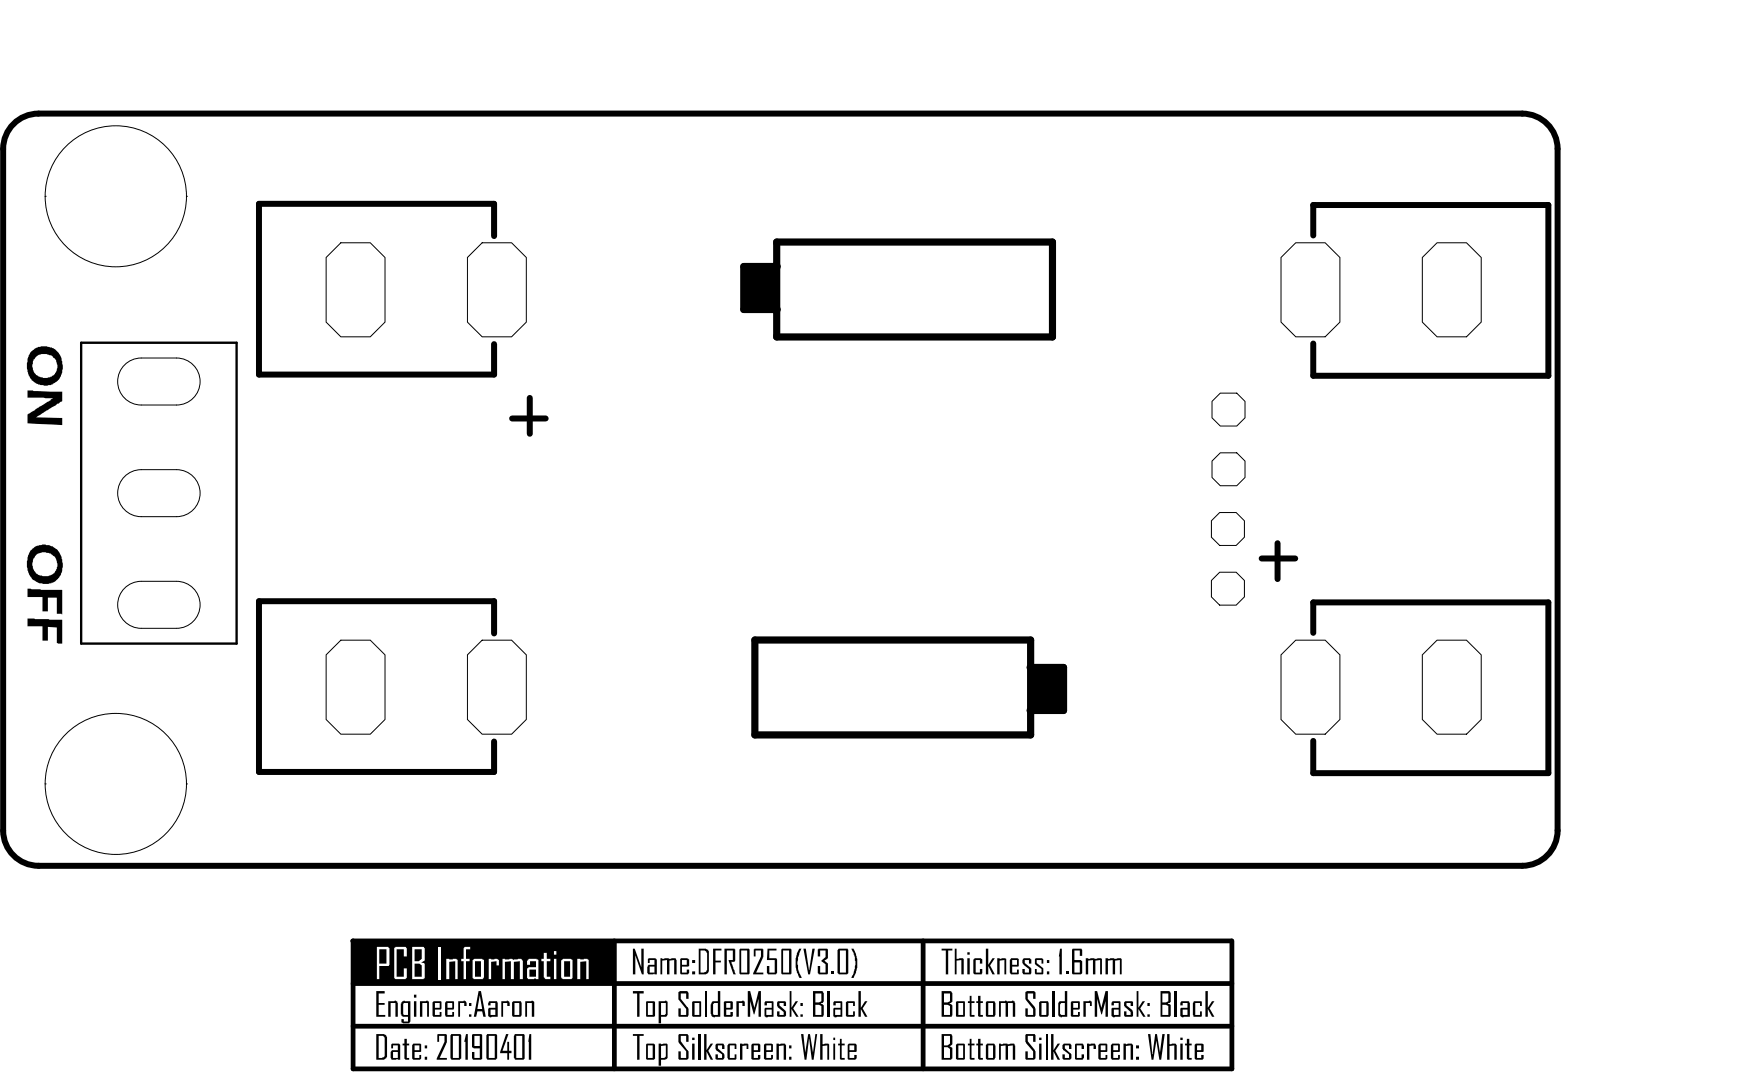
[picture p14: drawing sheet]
<svg xmlns="http://www.w3.org/2000/svg" width="124mm" height="76mm" viewBox="0 0 124 76" stroke-linecap="round" stroke-linejoin="round" font-family="sans-serif">
<g fill="none" stroke="#000" stroke-width=".07">
<path d="M3.2 13.9h.1M3.2 13.9a5 5 0 0 0 5 4.9 5 5 0 0 0 5-4.9M3.2 13.9a5 5 0 0 1 5-5 5 5 0 0 1 5 5M13.2 13.9h.1M23 18.2l1-1.1h2.1l1.1 1.1v4.5l-1.1 1.1h-2.1l-1-1.1zM33 18.2l1-1.1h2.1l1 1.1v4.5l-1 1.1h-2.1l-1-1.1zM90.4 18.2l1-1.1h2.1l1 1.1v4.5l-1 1.1h-2.1l-1-1.1zM100.4 18.2l1-1.1h2.1l1 1.1v4.5l-1 1.1h-2.1l-1-1.1zM8.8 25.7l.7-.4h.5h2.5a1.66 1.66 0 0 1 1.6 1.6 1.66 1.66 0 0 1-1.6 1.7h-2.5a1.66 1.66 0 0 1-1.6-1 1.66 1.66 0 0 1 .4-1.9zM8.8 33.6l.7-.4 .5-.1h2.5a1.66 1.66 0 0 1 1.6 1.7 1.66 1.66 0 0 1-1.6 1.7h-2.5a1.66 1.66 0 0 1-1.6-1.1 1.66 1.66 0 0 1 .4-1.8zM85.5 36.7l.6-.5h1.1l.6 .5v1.2l-.6 .6h-1.1l-.6-.6zM85.5 32.5l.6-.6h1.2l.5 .6v1.2l-.5 .6h-1.2l-.6-.6z"/>
<path d="M85.5 28.3l.6-.6h1.2l.5 .6v1.2l-.5 .6h-1.2l-.6-.6zM3.2 55.3h.1M3.2 55.3a5 5 0 0 0 5 5 5 5 0 0 0 5-5M3.2 55.3a5 5 0 0 1 5-5 5 5 0 0 1 5 5M8.8 41.5l.7-.4 .5-.1h2.5a1.66 1.66 0 0 1 1.6 1.7 1.66 1.66 0 0 1-1.6 1.6h-2.5a1.66 1.66 0 0 1-1.6-1 1.66 1.66 0 0 1 .4-1.8zM13.2 55.3h.1M23 46.2l1-1h2.1l1.1 1v4.6l-1.1 1h-2.1l-1-1zM33 46.2l1-1h2.1l1 1v4.6l-1 1h-2.1l-1-1zM85.5 41l.6-.6h1.1l.6 .6v1.1l-.6 .6h-1.1l-.6-.6zM90.4 46.2l1-1h2.1l1 1v4.6l-1 1h-2.1l-1-1zM100.4 46.2l1-1h2.1l1 1v4.6l-1 1h-2.1l-1-1z"/>
</g>
<path d="M34.9 16.7v-2.3h-16.6v12h16.6v-2.1M92.7 16.6v-2.1h16.5v12h-16.5v-2.3M36.1 29.5h2.4M37.4 28.1v2.5M89 39.4h2.4M90.1 38.3v2.6M34.9 44.7v-2.3h-16.6v12.1h16.6v-2.2M92.7 44.7v-2.2h16.5v12.1h-16.5v-2.3" fill="none" stroke="#000" stroke-width=".42"/>
<path d="M54.8 17.1h19.5v6.7h-19.5zM54.8 18.8h-2.3v3h2.3M53.3 45.2h19.4v6.7h-19.4zM72.7 47.1h2.3v3h-2.3" fill="none" stroke="#000" stroke-width=".51"/>
<path d="M5.7 24.2h11v21.2h-11z" fill="none" stroke="#000" stroke-width=".17"/>
<g fill="#000">
<path d="M52.5 18.8h2.2v3h-2.2z" fill-rule="evenodd"/>
<path d="M72.8 47.1h2.2v3h-2.2z" fill-rule="evenodd"/>
<path d="M24.9 66.5h18.3v2.9h-18.3z" fill-rule="evenodd"/>
</g>
<g fill="#000">
<path d="M1.9 27.6h2.5v.2a.54 .54 0 0 1-.4 .7l-1.5 .9 1.7 .1a.21 .21 0 0 1 .2 .1 .21 .21 0 0 1 0 .2v.2l-2.5-.1v-.2a.48 .48 0 0 1 .3-.6l1.6-1h-1.9zM1.9 41.5l2.5 .1v1.7h-.4v-1.1h-.6v.9h-.1a.2 .2 0 0 1-.3 0 .2 .2 0 0 1 0-.3v-.7h-1.1zM1.9 43.6l2.5 .1v1.7h-.4v-1.1l-.6-.1v1h-.2a.21 .21 0 0 1-.2-.1 .21 .21 0 0 1 0-.2v-.7h-1.1zM26.5 69.9h.6v.2h-.4v.7h.4v.1h-.4v.7h.5v.1h-.7zM27.4 70.6h.6l.1 1.1h-.2v-.9h-.3v.9h-.2zM28.5 73.3h.2v.3h.2v.2h-.2v.8h.2v.2h-.3l-.1-.1v-.9h-.1v-.2h.1zM29.6 70.6h.4a.15 .15 0 0 1 .2 0 .15 .15 0 0 1 .1 .2v.9h-.2v-.9h-.3v.9h-.2zM30.9 73h.6v.5l-.5 1.1h.5v.2h-.7l.6-1.3v-.4h-.4v.4h-.1zM32.3 70.6h.5l.1 .1v.3h-.1v-.2h-.3v.9h-.2zM32.9 73h.1v1.8h-.2v-1.3zM35.4 70.6h.4l.2 .1v.3h-.2v-.2h-.3v.9h-.1zM35.7 73h.2l-.4 1.1h.3v-.6h.1v.6h.2v.2h-.2v.5h-.1v-.5h-.5z"/>
<path d="M37.4 73h.1v1.8h-.2v-1.3zM37.1 70.6h.5l.1 .1v1h-.2v-.9h-.3v.9h-.1zM44.7 73h.7v.1h-.3v1.7h-.1v-1.7h-.3zM44.7 69.9h.7v.2h-.3v1.6h-.1v-1.6h-.3zM44.7 66.9h.1l.4 1.3v-1.3h.2v1.8h-.1l-.5-1.3v1.3h-.1zM46.6 67.6h1.1v.1v1h-.1v-1l-.4 .1v.9h-.1v-1l-.4 .1v.9h-.1zM47.9 73h.6h.1v.5h-.2v-.4h-.4v.4l.6 .7v.5l-.1 .1-.6-.1v-.5h.1v.4h.4v-.4l-.5-.7zM47.9 70v-.1h.6l.1 .2v.4h-.2v-.4h-.4v.4l.6 .6-.1 .6h-.6v-.6h.1v.5h.4v-.4l-.5-.7zM49.3 73h.1v1.8h-.1zM49.8 69.9h.1v1.8h-.1zM49.7 73h.1v1.1l.3-.5h.2l-.3 .5 .3 .7h-.2l-.3-.6v.6h-.1zM50.3 66.9h.6v.2h-.4v.7h.4v.1h-.4v.8h-.2z"/>
<path d="M50.5 73.7l.1-.1 .5 .1v.3h-.2v-.2h-.3v.2l.5 .4-.1 .4-.5-.1v-.3h.1v.2h.3v-.2l-.4-.3zM51.1 66.9l.8 .1v.8l-.1 .1a.11 .11 0 0 0-.2 0 .11 .11 0 0 0 .1 .1l.2 .7h-.2l-.3-.9 .3-.1v-.6h-.4v1.6h-.2zM51.4 73.7h.6v.3h-.2v-.2h-.3v.8h.3v-.2h.2l-.1 .4-.5-.1zM52 70.6h.3a.15 .15 0 0 1 .2 0 .15 .15 0 0 1 0 .2v.2h-.1v-.2h-.3v.9h-.1zM52.2 73.6l.6 .1v.3h-.1v-.2h-.3v1h-.2zM52.8 69.9h.1l.3 1.3 .3-1.3h.2v1.8h-.2v-1.2l-.3 1.1-.3-1.1v1.2h-.1zM53.2 67h.7v.5l-.5 1.1h.5v.1h-.8l.6-1.2v-.4h-.4v.4h-.1zM54.2 66.9h.6v.2h-.5v.5h.5v.1v1h-.1h-.5h-.1v-.5h.2v.4h.4v-.9h-.6zM54.8 73.6l.6 .1 .1 1.1h-.2v-1h-.3v1h-.2zM54.9 70.6h.5l.1 .1v.3h-.2v-.2h-.3v.1l.5 .5v.3h-.1h-.6v-.3h.2v.2h.3v-.2l-.5-.4zM55.7 69.9h.1v1.2l.3-.5h.2l-.3 .5 .3 .6h-.1l-.4-.5v.5h-.1zM56.4 66.9h.2l-.3 .6v.6v.4l.3 .5a.29 .29 0 0 1-.3-.3l-.1-.3a1.93 1.93 0 0 1 .2-1.5z"/>
<path d="M56.7 66.9h.2l.2 1.6 .2-1.6h.2l-.4 1.8h-.1zM56.5 73h.2l.1 1.4 .2-1.4h.1l.3 1.4 .1-1.4h.2l-.3 1.8h-.1l-.2-1.5-.2 1.5h-.1zM57.7 67h.7v.6l-.2 .2 .2 .2v.7h-.6h-.1v-.5h.2v.4h.3v-.6l-.2-.2 .2-.3v-.4h-.3v.4h-.2zM57.9 73h.1v.7h.5v1.1h-.1v-1h-.4v1h-.1zM58.4 69.9h.1v1.8h-.1zM58.7 68.5h.1v.2h-.1zM59.3 73.3h.1v.3h.2v.2h-.2v.8h.2v.2l-.3-.1v-.9h-.2v-.2h.2zM59.7 70.7l.1-.1 .5 .1v.3h-.1v-.2h-.3v.8h.3v-.2h.1v.3h-.6zM60.1 66.9l.1 .1a2.14 2.14 0 0 1 0 2h-.1l.2-.6 .1-.6-.2-.6zM60.6 69.9h.1v1.2l.3-.5h.2l-.3 .5 .3 .6h-.2l-.3-.5v.5h-.1zM66.4 66.9h.8v.2h-.3v1.6h-.2v-1.6h-.3zM67.4 66.9h.1v.8h.5v1h-.2v-1l-.3 .1v.9h-.1z"/>
<path d="M68.4 73.3h.1v.3h.3v.2h-.3v.8h.3v.2l-.4-.1v-.9h-.1v-.2h.1zM68.4 70.3h.1v.3h.3v.2h-.3v.8h.3v.1h-.4v-.9h-.1v-.2h.1zM68.7 67.7l.1-.1h.4l.1 .1v.3h-.2v-.3h-.3v.9h.3v-.2h.2v.3h-.5h-.1zM69 73.3h.2v.3h.1v.2h-.1v.8h.1v.2h-.2l-.1-.1v-.9h-.1v-.2h.1zM69 70.3h.2v.3h.1v.2h-.1v.8h.1v.1h-.3v-.9h-.1v-.2h.1zM69.6 66.9h.1v1.2l.3-.5h.2l-.3 .5 .3 .6h-.2l-.3-.5v.5h-.1zM70.4 67.6l.6 .1v1h-.1v-1l-.4 .1v.9h-.1zM70.5 73.6l1.1 .1v1.1h-.1v-1h-.4v1h-.1v-1h-.4v1h-.1zM70.5 70.6h1.1v1.1h-.1v-.9h-.4v.9h-.1v-.9h-.4v.9h-.1zM72.2 67.7l.5-.1 .1 .1v.3h-.2v-.3h-.3v.2l.5 .4-.1 .4h-.5h-.1v-.3h.2v.2h.3v-.2l-.5-.5zM72.3 73h.7h.1v.5h-.2v-.4h-.4v.4l.6 .7v.5l-.1 .1-.7-.1v-.5h.2v.4h.4v-.4l-.6-.7zM72.3 70l.1-.1h.6l.1 .1v.5h-.2v-.4h-.4v.4l.6 .6-.1 .6h-.7v-.6h.2v.5h.4v-.4l-.6-.7z"/>
<path d="M73 67.7l.5-.1 .1 .1v.3h-.1v-.3h-.4v.2l.5 .4v.4h-.6v-.3h.1v.2h.4v-.2l-.5-.4zM73.8 73h.1v1.8h-.1zM74.2 69.9h.2v1.8h-.2zM74.2 73h.1v1.1l.3-.5h.2l-.3 .5 .3 .7h-.2l-.3-.6v.6h-.1zM74.8 66.9h.1v1.8h-.1l-.1-1.2zM75.2 68.5h.2v.2h-.2zM75 73.7v-.1h.5l.1 .1v.3h-.2v-.2h-.3v.2l.5 .4v.3l-.1 .1h-.5v-.1v-.3h.1v.2h.3v-.2l-.4-.4zM75.8 73.7l.6-.1 .1 .2v.2h-.2v-.2h-.3v.8h.3v-.2h.2l-.1 .4-.6-.1zM76.4 70.6h.4a.15 .15 0 0 1 .2 0 .15 .15 0 0 1 0 .2v.2h-.1v-.2h-.3v.9h-.2zM76.7 73.6h.5l.1 .2v.2h-.1v-.2h-.3v1h-.2zM76.6 67.6l1.1 .1v1h-.1v-1l-.3 .1v.9h-.2v-1l-.3 .1v.9h-.2zM77.2 69.9h.2l.3 1.3 .3-1.3h.2v1.8h-.2v-1.2l-.3 1.1-.3-1.1v1.2h-.2z"/>
<path d="M78 67.6l1.1 .1v1h-.1v-1l-.3 .1v.9h-.2v-1l-.3 .1v.9h-.2zM79.3 73.6h.6v.1v1.1h-.1v-1h-.4v1h-.1zM79.3 70.7l.1-.1 .5 .1v.3h-.1v-.2h-.3v.1l.4 .5v.3h-.5l-.1-.3h.2v.2h.3v-.2l-.4-.3zM80.2 69.9h.1v1.2l.3-.5h.2l-.4 .5 .4 .6h-.1l-.4-.5v.5h-.1zM81 73h.2l.1 1.4 .2-1.4h.1l.2 1.4 .2-1.4h.2l-.3 1.8h-.1l-.2-1.5-.2 1.5h-.1zM82.3 73h.2v.7l.4-.1 .1 .1v1.1h-.1v-1h-.4v1h-.2zM82.9 69.9h.1v1.8h-.1zM83.7 73.3h.2v.3h.2v.2h-.2v.8h.2v.2h-.3l-.1-.1v-.9h-.1v-.2h.1zM84.2 70.7h.6v.3h-.1v-.2h-.4v.8h.4v-.2h.1v.3h-.6zM85 69.9h.2v1.2l.3-.5h.2l-.4 .5 .4 .6h-.2l-.3-.5v.5h-.2z"/>
<path d="M2.2 38.8a1.33 1.33 0 0 1 1.5-.2 1.33 1.33 0 0 1 .7 1.3v.1a1.28 1.28 0 0 1-1.4 1.2 1.28 1.28 0 0 1-1.1-1.5l.1-.5zM2.5 39.2a.88 .88 0 0 0 .2 1.4 .88 .88 0 0 0 1.3-.5 .91 .91 0 0 0-.4-1 .91 .91 0 0 0-1.1 .1z"/>
<path d="M2.2 24.9a1.31 1.31 0 0 1 1.5-.4 1.31 1.31 0 0 1 .7 1.4 1.28 1.28 0 0 1-1.3 1.3 1.28 1.28 0 0 1-1.2-1.5v-.4zM2.4 25.4a.89 .89 0 0 0 .5 1.2 .89 .89 0 0 0 1.2-.7 .94 .94 0 0 0-.7-.9 .94 .94 0 0 0-1 .4z"/>
<path d="M26.5 73h.6l.2 .2v1.4l-.2 .2h-.6zM26.7 73.1v1.5h.3l.1-.1v-1.3l-.1-.1z"/>
<path d="M27.6 73.7l.6-.1v.1v1.1l-.6-.1v-.6h.5v-.3h-.4v.2h-.1zM27.7 74.2v.4h.4v-.4z"/>
<path d="M28.3 70.7l.2-.1h.5v1.5l-.1 .1h-.5l-.1-.1v-.2h.2v.2h.3v-.4h-.4l-.1-.1zM28.4 70.8v.8h.4v-.8z"/>
<path d="M29.2 70.2h.2v.2h-.2zM29.2 70.6h.2v1.1h-.2z"/>
<path d="M29.1 73.7l.1-.1 .5 .1v.5h-.4v.4h.3v-.2h.1v.3l-.1 .1h-.4l-.1-.1zM29.3 73.8v.3h.3v-.3z"/>
<path d="M30 73.8h.1v.2h-.1zM30 74.6h.1v.2h-.1z"/>
<path d="M30.5 70.7l.1-.1 .5 .1v.5h-.4v.4h.3v-.2h.1v.3h-.5zM30.7 70.8v.3h.3v-.3z"/>
<path d="M31.4 70.7l.1-.1 .5 .1v.5h-.4v.4h.3v-.2h.1v.3h-.6zM31.6 70.8v.3h.3v-.3z"/>
<path d="M31.8 73h.7v1.7v.1h-.6l-.1-.1zM32 73.1v1.5h.4v-1.5z"/>
<path d="M33.1 70.8h.2v.2h-.2zM33.1 71.6h.2v.1h-.2z"/>
<path d="M33.3 73h.7v1.7l-.1 .1h-.5l-.1-.1v-.5h.2v.4h.4v-.6h-.5l-.1-.1zM33.5 73.1v.7h.4v-.7z"/>
<path d="M33.8 69.9h.1l.4 1.8h-.2l-.1-.3h-.3l-.1 .3h-.2zM33.9 70.2l-.2 1h.3z"/>
<path d="M34.4 73h.6h.1v1.7l-.1 .1h-.6l-.1-.1zM34.5 73.1v1.5h.4v-1.5z"/>
<path d="M34.5 70.7l.6-.1v1.1l-.5 .1-.2-.1 .1-.6h.4v-.3h-.3v.1h-.2zM34.6 71.2v.4h.3v-.4z"/>
<path d="M36.1 70.7l.1-.1h.6v1.1h-.1h-.5zM36.3 70.8v.8h.3v-.8z"/>
<path d="M36.3 73h.7v1.7l-.1 .1h-.6v-.2zM36.4 73.1v1.5h.4v-1.5z"/>
<path d="M45.6 73.7l.5-.1 .1 .1v1l-.1 .1-.5-.1zM45.7 73.8v.8h.3v-.8z"/>
<path d="M45.6 70.7h.6v1h-.6zM45.7 70.8v.8h.3v-.8z"/>
<path d="M45.7 67.7l.6-.1v.1v1h-.5h-.1v-.6h.5v-.4h-.4v.2h-.1zM45.8 68.2v.4h.4v-.4z"/>
<path d="M46.5 73.6l.6 .1v.9l-.2 .2h-.3v.4h-.1zM46.6 73.8v.8h.3h.1v-.8z"/>
<path d="M46.5 70.6h.4a.15 .15 0 0 1 .1 0 .15 .15 0 0 1 .1 .2v.8l-.1 .1h-.4v.5h-.1zM46.6 70.8v.8h.3l.1-.1v-.7z"/>
<path d="M48 67.7l.5-.1 .1 .1v.5h-.5v.4h.4v-.2h.1v.3h-.1h-.5zM48.1 67.7v.4h.4v-.4z"/>
<path d="M48.8 73.2h.2v.2h-.2zM48.8 73.6h.2v1.2h-.2z"/>
<path d="M48.8 67.7h.2v.2h-.2zM48.8 68.5h.2v.2h-.2z"/>
<path d="M48.8 70.7h.7l-.1 1h-.6zM49 70.8v.8h.3v-.8z"/>
<path d="M49.3 66.9h.5l.2 .2v1.4l-.2 .2h-.5zM49.4 67.1v1.5h.3l.2-.1v-1.3l-.2-.1z"/>
<path d="M50.6 69.9h.2v1.8l-.4 .1-.2-.1-.1-.2v-.6l.2-.3h.3zM50.3 70.9v.7h.3v-.8h-.2z"/>
<path d="M51.1 70.7h.6v.5h-.5v.4h.3v-.2h.2v.3h-.6zM51.2 70.8v.3h.3v-.3z"/>
<path d="M52.2 67h.7l-.1 1.7h-.6zM52.3 67.1v1.5h.4v-1.5z"/>
<path d="M53 73.7l.1-.1h.5v.1v.5h-.4v.4h.3v-.2h.1v.3v.1l-.6-.1zM53.2 73.8v.3h.3v-.3z"/>
<path d="M53.9 73.7l.1-.1 .5 .1v.5h-.4v.4h.3v-.2h.1v.3l-.1 .1h-.4l-.1-.1zM54.1 73.8v.3h.3v-.3z"/>
<path d="M54 70.6l.6 .1v1h-.4a.14 .14 0 0 1-.2 .1 .14 .14 0 0 1-.1-.2l.1-.5h.4v-.3h-.3v.1h-.2zM54.1 71.2v.4h.3v-.4z"/>
<path d="M55.7 73.8h.1v.2h-.1zM55.7 74.6h.1v.2h-.1z"/>
<path d="M55.1 67h.7v1.7h-.7zM55.3 67.1v1.5h.4v-1.5z"/>
<path d="M56.5 70.8h.1v.2h-.1zM56.5 71.6h.1v.1h-.1z"/>
<path d="M57.4 69.9h.6l.1 .2v.6l-.2 .1 .2 .1v.8h-.7zM57.5 70.1v.6l.5-.1v-.5zM57.5 70.9v.7h.5v-.6z"/>
<path d="M58.8 73.2h.1v.2h-.1zM58.8 73.6h.1v1.2h-.1z"/>
<path d="M58.8 70.6l.6 .1v1h-.4a.14 .14 0 0 1-.1 .1 .14 .14 0 0 1-.1-.2v-.5h.5v-.3h-.3v.1h-.2zM58.9 71.2v.4h.4v-.4z"/>
<path d="M59.1 67l.1-.1h.6l.1 .1v1.7h-.1h-.6h-.1zM59.3 67.1v1.5h.4v-1.5z"/>
<path d="M59.8 73.7l.1-.1h.5v.1v.5h-.5v.4h.4v-.2h.1v.3v.1l-.6-.1zM59.9 73.8v.3h.4v-.3z"/>
<path d="M66.4 73h.7l.1 .1v.6l-.2 .1 .2 .1v.8l-.1 .1h-.7zM66.6 73.1v.7h.3l.1-.2v-.5zM66.6 73.9v.7h.4v-.6l-.1-.1z"/>
<path d="M66.4 69.9h.7l.1 .2v.6l-.2 .1 .2 .1v.8h-.8zM66.6 70.1v.6l.4-.1v-.5zM66.6 70.9v.7h.4v-.6z"/>
<path d="M67.4 73.7l.1-.1 .6 .1-.1 1.1-.6-.1zM67.6 73.8v.8h.4v-.8z"/>
<path d="M67.4 70.7h.7l-.1 1h-.6zM67.6 70.8v.8h.4v-.8z"/>
<path d="M68.3 67.2h.1v.2h-.1zM68.3 67.6h.1v1.1h-.1z"/>
<path d="M69.6 73.7v-.1l.6 .1v.9l-.1 .2h-.5v-.1zM69.7 73.8v.8h.4v-.8z"/>
<path d="M69.6 70.6l.6 .1v.9l-.1 .1h-.5zM69.7 70.8v.8h.4v-.8z"/>
<path d="M71.3 67.7h.6v.5h-.5v.4h.4v-.2h.1l-.1 .3h-.5zM71.4 67.7v.4h.4v-.4z"/>
<path d="M73.3 73.2h.2v.2h-.2zM73.3 73.6h.2v1.2h-.2z"/>
<path d="M73.3 70.7l.1-.1h.5l.1 1.1h-.1h-.5zM73.5 70.8v.8h.3v-.8z"/>
<path d="M73.9 67.7h.1v.2h-.1zM73.9 68.5h.1v.2h-.1z"/>
<path d="M75.1 69.9h.2v1.8l-.5 .1-.1-.1v-.9l.1-.2h.3zM74.8 70.9v.6l.1 .1h.2v-.8h-.2z"/>
<path d="M75.6 70.6l.6 .1-.1 .5h-.4v.4h.4v-.2h.1l-.1 .3h-.5zM75.7 70.8v.3h.4v-.3z"/>
<path d="M75.6 67l.7-.1 .1 .1v.4h-.2v-.3h-.4v.6h.5l.1 .1v.9h-.1h-.7zM75.8 67.9v.7h.4v-.7z"/>
<path d="M77.5 73.7l.1-.1 .5 .1v.5h-.4v.4h.3v-.2h.1v.3l-.1 .1h-.4l-.1-.1zM77.7 73.8v.3h.3v-.3z"/>
<path d="M78.4 73.7l.1-.1 .5 .1v.5h-.5v.4h.4v-.2h.1v.4h-.5l-.1-.1zM78.5 73.8v.3h.4v-.3z"/>
<path d="M78.4 70.7l.1-.1 .6 .1v1l-.6 .1-.1-.1v-.6h.5v-.3h-.3v.1h-.2zM78.6 71.2v.4h.3v-.4z"/>
<path d="M80.2 73.8h.2v.2h-.2zM80.2 74.6h.2v.2h-.2z"/>
<path d="M81 70.8h.1v.2h-.1zM81 71.6h.1v.1h-.1z"/>
<path d="M81.9 69.9h.6l.1 .2v.6l-.2 .1 .2 .1v.8h-.7zM82 70.1v.6l.4-.1v-.5zM82 70.9v.7h.4v-.6z"/>
<path d="M83.3 73.2h.1v.2h-.1zM83.3 73.6h.1v1.2h-.1z"/>
<path d="M83.3 70.7l.1-.1 .5 .1 .1 1-.6 .1-.1-.1v-.6h.5v-.3h-.4v.1h-.1zM83.4 71.2v.4h.4v-.4z"/>
<path d="M84.3 73.7l.1-.1 .5 .1v.5h-.4v.4h.3v-.2h.1v.3l-.1 .1h-.4l-.1-.1zM84.5 73.8v.3h.3v-.3z"/>
</g>
<path d="M24.9 66.4h62M24.9 66.4v9h62v-9M24.9 69.4h62M24.9 72.4h62M43.3 66.4v9M65.1 66.4v9" fill="none" stroke="#000" stroke-width=".34"/>
<g fill="#fff">
<path d="M27.8 66.9l.1-.1h.7l.1 .1v.6h-.2v-.5h-.5v1.9h.5v-.6h.2v.7l-.1 .1h-.7l-.1-.1z"/>
<path d="M30.9 66.8h.2v2.3h-.2z"/>
<path d="M31.5 67.7h.7h.1v1.4h-.2v-1.3l-.4 .1v1.2h-.2z"/>
<path d="M32.7 66.9l.1-.1h.4v.2h-.3v.7h.2v.1h-.2v1.3h-.2v-1.3h-.2v-.1h.2z"/>
<path d="M34.5 67.7h.6h.1v.4h-.2v-.3l-.3 .1v1.2h-.2z"/>
<path d="M35.5 67.7h.6h.1a.51 .51 0 0 1 .7 .1v1.3h-.2v-1.3l-.4 .1v1.2h-.3v-1.3l-.4 .1v1.2h-.1z"/>
<path d="M38.4 67.2h.2v.5h.2v.1h-.2v1.1h.2v.2h-.3l-.1-.1v-1.2h-.2v-.1h.2z"/>
<path d="M40.7 67.7h.7h.1v1.4h-.1v-1.3l-.5 .1v1.2h-.2z"/>
<path d="M26.6 66.8h.8l.1 .1v1.2l-.1 .1h-.6v.9h-.2zM26.8 67v1h.5v-1z"/>
<path d="M29.1 66.8h.8l.1 .1v.9l-.3 .1 .3 .1v1l-.1 .1h-.8zM29.3 67v.8h.2l.3-.1v-.7zM29.3 68v.9h.5v-.8l-.2-.1z"/>
<path d="M33.3 67.7h.2h.5h.1v1.3v.1h-.7l-.1-.1zM33.5 67.8v1.1h.4v-1.1z"/>
<path d="M37.2 67.7h.1h.6h.1v1.4l-.2-.1a.59 .59 0 0 1-.6 0v-.7l.1-.1h.5v-.4h-.4v.3h-.2zM37.4 68.4v.5h.4v-.5z"/>
<path d="M39.1 67.1h.2v.3h-.2zM39.1 67.7h.2v1.4h-.2z"/>
<path d="M39.6 67.8l.1-.1h.6h.1v1.3l-.1 .1-.7-.1zM39.8 67.8v1.1h.4v-1.1z"/>
</g>
<path d="M.8 8.9a2.49 2.49 0 0 1 1.9-.9h104.7a2.5 2.5 0 0 1 2.5 2.5v48.1a2.49 2.49 0 0 1-2.5 2.5h-104.7a2.5 2.5 0 0 1-2.5-2.5v-48.1l.1-.6 .2-.5z" fill="none" stroke="#000" stroke-width=".42"/>
</svg>
